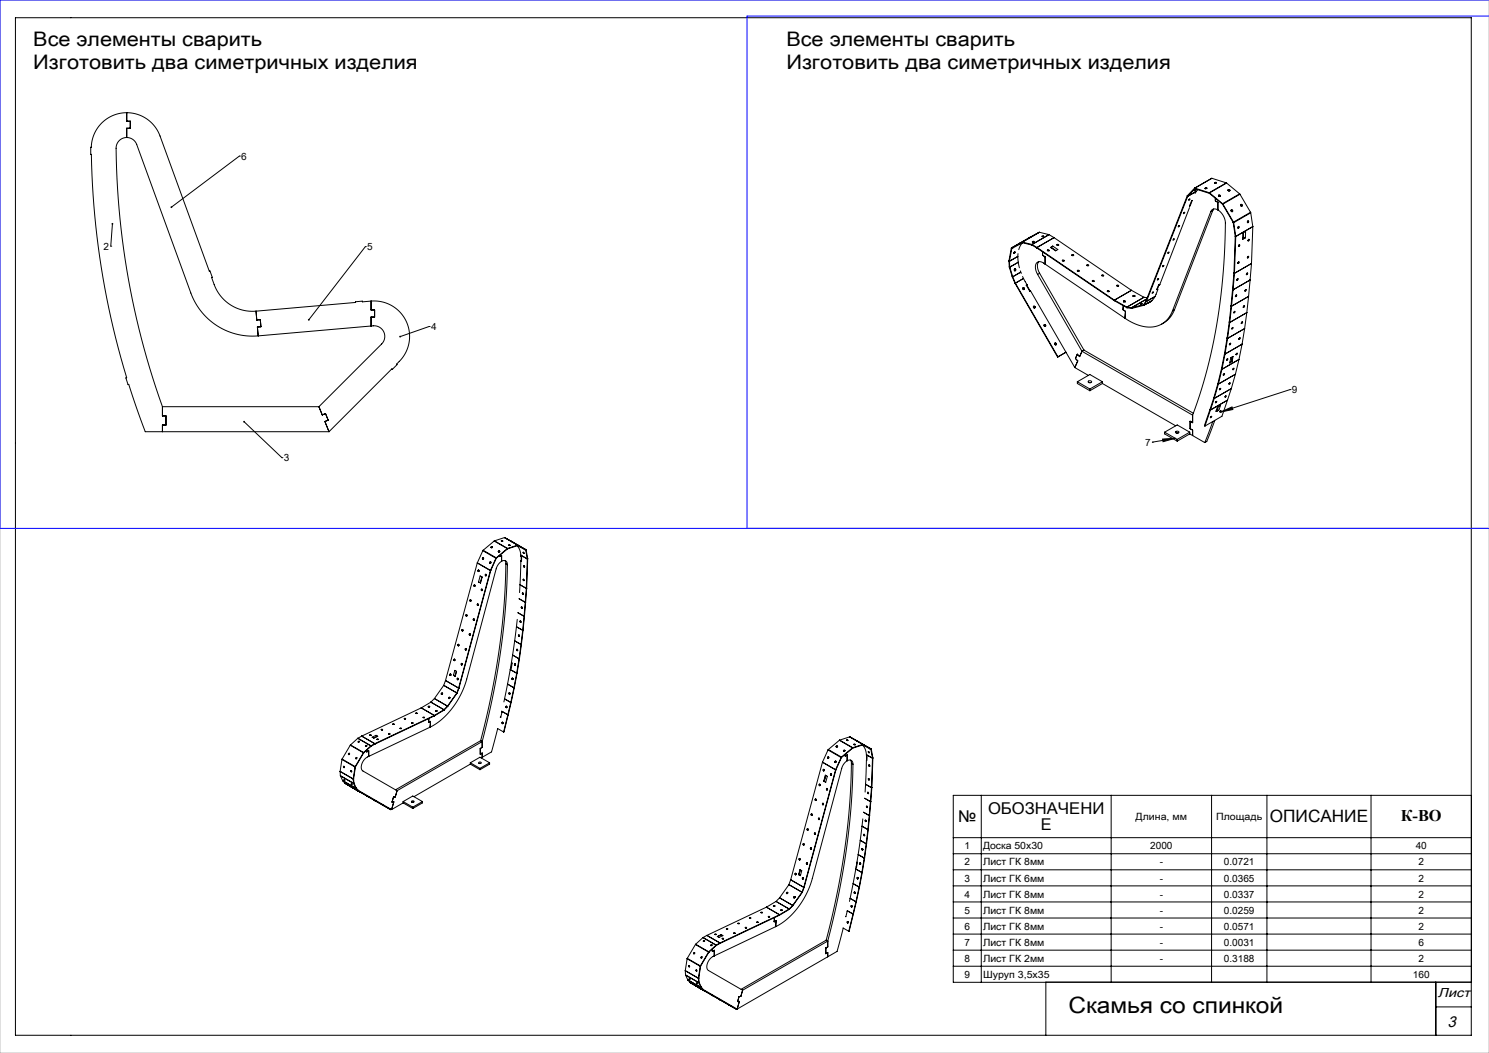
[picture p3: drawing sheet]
<svg xmlns="http://www.w3.org/2000/svg" width="420mm" height="297mm" viewBox="0 0 420 297" stroke-linecap="round" stroke-linejoin="round" font-family="sans-serif">
<defs><g id="words">
<text font-size="6.3" x="301.4" y="285.8">Скамья со спинкой</text>
<g font-size="5.6">
<text x="9.4" y="12.9">Все элементы сварить</text>
<text x="221.8" y="12.9">Все элементы сварить</text>
<text x="9.4" y="19.5">Изготовить два симетричных изделия</text>
<text x="221.8" y="19.5">Изготовить два симетричных изделия</text>
</g>
<text font-size="4.8" x="358.2" y="231.7">ОПИСАНИЕ</text>
<g font-size="4.6">
<text x="270.3" y="231.8">№</text>
<text x="278.7" y="229.5">ОБОЗНАЧЕНИ</text>
<text x="395.1" y="231.5">К-ВО</text>
<text x="293.6" y="234.1">Е</text>
</g>
<text font-size="4.4" x="408.3" y="289.6">3</text>
<text font-size="3.7" x="405.6" y="281.3">Лист</text>
<g font-size="2.8">
<text x="68.1" y="45.1">6</text>
<text x="29.2" y="70.5">2</text>
<text x="103.6" y="70.6">5</text>
<text x="121.6" y="93.1">4</text>
<text x="364.4" y="110.9">9</text>
<text x="323" y="125.7">7</text>
<text x="80.1" y="130.1">3</text>
<text x="320.3" y="231.3">Длина, мм</text>
<text x="343" y="231.3">Площадь</text>
<text x="272.1" y="239.6">1</text>
<text x="277.3" y="239.6">Доска 50х30</text>
<text x="324.4" y="239.6">2000</text>
<text x="399.3" y="239.6">40</text>
<text x="272.1" y="244.1">2</text>
<text x="277.3" y="244.1">Лист ГК 8мм</text>
<text x="327.1" y="244.1">-</text>
<text x="345.2" y="244.1">0.0721</text>
<text x="400.1" y="244.1">2</text>
<text x="272.1" y="248.6">3</text>
<text x="277.3" y="248.6">Лист ГК 6мм</text>
<text x="327.1" y="248.6">-</text>
<text x="345.2" y="248.6">0.0365</text>
<text x="400.1" y="248.6">2</text>
<text x="272.1" y="253.2">4</text>
<text x="272.1" y="257.7">5</text>
<text x="277.3" y="253.2">Лист ГК 8мм</text>
<text x="277.3" y="257.7">Лист ГК 8мм</text>
<text x="327.1" y="253.2">-</text>
<text x="327.1" y="257.7">-</text>
<text x="345.2" y="253.2">0.0337</text>
<text x="345.2" y="257.7">0.0259</text>
<text x="400.1" y="253.2">2</text>
<text x="400.1" y="257.7">2</text>
<text x="272.1" y="262.2">6</text>
<text x="277.3" y="262.2">Лист ГК 8мм</text>
<text x="327.1" y="262.2">-</text>
<text x="345.2" y="262.2">0.0571</text>
<text x="400.1" y="262.2">2</text>
<text x="272.1" y="266.8">7</text>
<text x="277.3" y="266.8">Лист ГК 8мм</text>
<text x="327.1" y="266.8">-</text>
<text x="345.2" y="266.8">0.0031</text>
<text x="400.1" y="266.8">6</text>
<text x="272.1" y="271.3">8</text>
<text x="272.1" y="275.8">9</text>
<text x="277.3" y="271.3">Лист ГК 2мм</text>
<text x="277.3" y="275.8">Шуруп 3,5х35</text>
<text x="327.1" y="271.3">-</text>
<text x="345.2" y="271.3">0.3188</text>
<text x="398.5" y="275.8">160</text>
<text x="400.1" y="271.3">2</text>
</g>
</g></defs>
<g fill="none" stroke="#000" stroke-width=".28">
<path d="M4.4 5h410.6v287h-410.6zM35.7 38.8a3 3 0 0 1 2.9 2l15.2 41.8a18.5 18.5 0 0 0 19 12.1M35.7 31.8a10 10 0 0 1 9.4 6.6l13.9 38.1 .2-.1 .7 1.8-.2 .1 .7 1.9a11.5 11.5 0 0 0 11.8 7.6M35.7 31.8a10 10 0 0 0-10 9.7h-.1a237.9 237.9 0 0 0 10.1 65l-.2 .1 .6 1.9 .2-.1 4.7 13.4h51.8M35.7 38.8a3 3 0 0 0-3 3 223 223 0 0 0 13.1 72.9M35.7 31.8v2.4h1v2h-1v2.6M67.5 44h.1M67.5 44l-19.2 14.4M334.9 55.3l.1 .1M334.9 55.3l-11.7 29.6M334.9 55.2v.1M334.9 55.2l.1 .2"/>
<path d="M335 55.4l-11.6 29.6M335 55.4h.1M335.4 56.3l.3-.2-.4 .4zM335.4 56.2h.1M335.5 58.6l-8.4 21.9-.2-.1M335.8 57.8l-.2 .1M336.1 56.6l.2-.1-.8 1.7zM336.9 53.8l.4-.3zM336.9 53.1l.1 .2M336.9 53.1l-2 2.1M337 53.1h-.1M337 53.1l.1 .1"/>
<path d="M337 53.1l4.1 1.3M337 53.3l-2 2.1M337.1 53.2h.1M337.1 53.2l-.1 .1M337.1 53.2l4 1.3M337.4 54l-2.4 1.4M337.9 53.5l-.8 1.1M340 53.1l-.1 .1M340 53.1h.4M340 53.2h.1M340.4 53.2h-.4M341.1 54.4h.1"/>
<path d="M341.1 54.4v.1M341.1 54.5h.1M341.1 54.5l3.7 3.1M341.2 54.4l-.1 .1M341.2 54.4l3.7 3M341.5 59.7l-10.8 27.9M341.8 50.3l-4.9 2.8M341.8 50.3l-4.8 2.8M341.8 50.3l4.1 1.3M342.1 59.3l-.6 .4M342.1 59.3l-10.8 28M342.3 58.9l-.2 .4"/>
<path d="M342.7 51.5l-.1 .2M342.7 51.5l.4 .1M342.7 51.7h.1M342.8 55.9v.8l.7 .4v2.1M343.1 51.6l-.4 .1M343.5 59.2a1.26 1.26 0 0 0-2 .5M343.5 59.2l1.4 1.3 .6 1.5a156.2 156.2 0 0 1-9.1 55.1M343.7 55.2l.5 .1M343.8 55.1v.3M343.8 55.1l.1-.1a.22 .22 0 0 1 .3 .1 .22 .22 0 0 1-.1 .3h-.1M343.8 55.4h.1M344.8 57.6h.1"/>
<path d="M344.8 57.6l3 5.1M344.9 57.4v.2M344.9 57.4l-.1 .2M344.9 57.6h-.1M344.9 57.6l3 5M345.9 51.6h.1M345.9 51.6l-4.8 2.8M346 51.6l-4.8 2.8M346 51.6l3.7 3.1M346.4 53.7l.5 .1M346.5 53.5v.3M346.5 53.5a.22 .22 0 0 1 .4 0 .22 .22 0 0 1-.1 .3l-.1 .1"/>
<path d="M346.5 53.8h.1M347.3 59.3l.3 .1v.3M349.7 54.7l.1 .1M349.7 54.7l-4.8 2.7M349.8 54.8l-4.9 2.8M349.8 54.8l2.9 5.1M350 57.7l.3 .2-.1 .2M352.7 59.9l.1 .1M352.7 59.9l-4.8 2.7M31.2 69.4h.1M31.7 63.1l-.5 6.3M103.1 69.6h.1"/>
<path d="M103.1 69.6l-16 20.6M284.6 73.6l.1 .1M284.6 73.6l.1 1.7M284.6 73.6h.1M284.7 75.3h.1M284.7 75.3l.1 .1M284.7 75.3l.8 2.7M284.7 73.7l.1 1.6M284.7 73.7h.1M284.8 75.3v.1M284.8 75.4l.8 2.7M285.3 70l.1 .1"/>
<path d="M285.3 70l-.7 3.6M285.3 69.9v.1M285.3 69.9l.1 .2M285.4 70.1l-.7 3.6M285.4 70.1h.1M285.5 78h.1M285.5 78l.1 .1M285.5 78.1l.8 1.8M285.6 78.1h.1M285.7 78.1l.7 1.8M285.8 69.9l-.4 .2M286.1 71.1h.2l-.3 .4z"/>
<path d="M286.2 71.1l-.3 .3M286.2 71v.4h-.3M286.3 75.8l-.1 .6M286.3 79.9h.1M286.3 79.9l12 20.8M286.4 79.9h.1M286.4 79.9h-.1M286.4 79.9l11.9 20.8M287.1 72.3l-2.4 1.4M287.1 71.5l.1 2 .3 2M287.2 74l-2.4 1.4M287.6 68.6l.5-.2z"/>
<path d="M287.8 76.4l.3 .7M287.9 76.7l-2.2 1.4M288.3 68.3l.1 .2M288.3 68.3l-3 1.6M288.4 68.3h-.1M288.4 68.3v.2M288.4 68.3l2.7 .6M288.4 68.5l-3 1.6M288.4 68.5l-1 1.9M288.4 68.5h.1M288.4 78l1.3 2.3M288.4 68.5l2.7 .6"/>
<path d="M288.7 78.5l-2.3 1.4M290.3 67.1l.5-.3zM291.1 68.9v.1M291.1 68.9v.2M291.1 69.1h.1M291.1 69.1l1.4 .9M291.1 69v.1M291.1 69l1.4 .8M291.2 68.1h.5l-.4 .2zM291.6 68.2l-.3 .1 .3-.1M292.5 70h.1M292.5 70l21.8 14.8"/>
<path d="M292.5 69.8h.1M292.5 69.8v.2M292.5 69.8l21.8 14.9M292.7 77.4l-.5-1.2a1.54 1.54 0 0 1 1.2-2.4l1 .4 22.9 15.6M292.7 77.4l12.5 21.7M293 73.8l-.1 .1a3.1 3.1 0 0 0 .3 3.2M293.2 65.5l-7.9 4.4M293.2 65.5l-4.9 2.8M293.2 65.5l2.7 .7M293.2 77.1l-.5 .3M293.2 77.1l12.6 21.7M293.9 66.6h.5l-.4 .1z"/>
<path d="M294.1 71v1l.7 .4v2.1M294.3 66.7h-.3h.3M295.4 70.7h.5M295.5 70.6l.3 .1M295.9 66.2h.1M295.9 66.2l-4.8 2.7M295.9 66.2l1.4 .8M295.9 66.2l-4.8 2.8M296.3 69.8l.7-.4 1.4 1-.7 .3zM296.5 69.9v-.1l1.4 .9M297 69.4l-.6 .5M297.3 67l-4.8 2.8"/>
<path d="M297.3 67l21.8 14.9M298.1 69.1l.5 .1M298.2 69.1h.3M299.7 73.6h.4M299.7 73.5h.4M302.3 72l.5 .1M302.4 72h.4M303.9 76.4l.5 .1M304 76.4h.3M306.6 74.9h.5M306.7 74.8l.3 .1M308.1 79.3l.5 .1"/>
<path d="M308.2 79.3h.3M310.8 77.8h.5M310.9 77.7h.3M326.6 78.7h.1M326.6 78.7l.2-.1-.4 .4zM328.1 75h.1M328 75l.3-.1-.4 .3zM329.5 71.3l.3-.2-.4 .4zM329.5 71.2v.1M331 67.5l.3-.1-.4 .4zM331 67.5h.1M332.5 63.7h.1"/>
<path d="M332.4 63.8l.3-.2-.4 .4zM334 60h.1M333.9 60l.3-.1-.4 .4zM347.8 62.7h.1M347.8 62.7l.2 .1M347.8 62.7l.6 3.9M347.9 62.6l.1 .2M347.9 62.6l-.1 .1M348 62.8l.6 3.9M348.1 77l-.4 4.6M348.1 77h.1M348.1 77l.1 .1"/>
<path d="M348.2 77.1l-.4 4.6M348.2 77.1h.1M348.4 66.6l.2 .1M348.4 66.6h.1M348.4 66.6l-.3 10.4M348.6 66.7h.1M348.6 66.7l-.4 10.4M349 78.7h.3l-.4 .4zM349.1 78.6l-.2 .3M349.2 74.2h.1M349.2 64.3h.1M349.3 64.2h.1"/>
<path d="M349.4 63.9l-.2 .4M349.4 69.4h-.1M349.4 64l-.1 .2M349.4 64h.1M349.4 73.8l-.2 .4M349.4 73.9l-.2 .3M349.6 69.1l-.2 .3M350.6 65.7l.7-.4v1.8l-.8 .4zM350.7 65.6l-.1 1.7 .6-.4M351.1 67l.2 .1M351.1 67h.1M351.7 77.1h.2l-.3 .4z"/>
<path d="M351.8 77l-.2 .4M351.9 72.7h.1M351.9 72.7h-.1M352 62.7h.1M352 62.3l-.1 .5M352.1 67.9h-.1M352.1 62.5l-.1 .2M352.1 62.5h.1M352.1 72.3l-.2 .4M352.3 67.5l-.2 .4M352.6 79l-.4 4.6M352.6 79h.1"/>
<path d="M352.6 79l-4.8 2.7M352.8 60l-4.8 2.8M352.8 60l.6 3.9M353 74.3l-.4 4.7M353 74.3h.1M353 74.3l-4.8 2.8M353.4 63.9l-.4 10.4M353.4 63.9l-4.8 2.8M72.2 87.8l.2 2.5 1-.1 .2 2h-1l.2 2.5M72.8 94.7l32.5-2.8a3 3 0 0 1 3 1.7 3 3 0 0 1-.6 3.4l-17.7 17.7M104.7 84.9a10 10 0 0 1 10.1 6.3 10 10 0 0 1-2.9 11.5l.1 .2-1.3 1.3-.2-.2-17.7 17.8M104.7 84.9l-2.5 .2v-.2l-1.9 .2v.2l-28.1 2.5"/>
<path d="M104.7 84.9v2.5h1v2h-1v2.6M121.1 92.1h.1M121.1 92.1l-8.2 2.8M288.5 81.2l.3 .2v.3M289.7 80.3l-.2 .1 1 1.7 .2-.1 12.5 21.7M289.7 80.3l.8 1.7M291.5 86.4l.3 .2v.3M294.5 91.6l.3 .2v.3M297.5 96.8l.3 .2v.3M300.7 99.3l-2.4 1.4M305.2 99.1l-.7 1.5-.6-.7-.6 1.2 .7 .7-.8 1.9M305.2 99.1l31.2 18"/>
<path d="M305.8 98.8l-.6 .3M305.8 98.8l30.8 17.8M312.3 82.2h.5M312.4 82.1l.4 .1M314.3 84.8h.1M314.3 84.7h.1M314.3 84.7v.1M314.3 84.7l3.6 1.9M314.3 84.8l3.6 2M315 80.6l.5 .1M315.1 80.6h.3M316.8 86.2v1.1l.7 .5-.2 2"/>
<path d="M317 84.9v.2M317 84.9l.4 .1-.4 .1M317 85.1h-.1M317.9 86.6h.1M317.9 86.6v.2M317.9 86.8h.1M317.9 86.6l1.3 .2M317.9 86.8l1.3 .2M319.1 81.9h.1M319.1 81.9l-4.8 2.8M319.1 81.9l3.6 1.9M319.2 86.8h.1"/>
<path d="M319.2 86.8l.1 .2M319.2 87h.1M319.7 83.4v.2M319.7 83.4l.4 .1h-.4M319.7 83.5l-.1 .1M321.7 85.9l.5-.3zM321.8 85.8l-.1 .1M322.2 85.6l-.4 .2M322.6 85.9l.1 .2M322.6 85.9l-3.4 .9M322.6 85.9h.1M322.7 86.1l-3.4 .9"/>
<path d="M322.7 83.9h.1M322.7 83.9l-4.8 2.7M322.7 83.9l.9 .1M322.7 86.1h.1M322.7 86.1l2.2-1.3-2.2 1.3M323.2 84.9l-.6 1M323.2 84.9h.1M323.2 84.9l.2 .1M323.4 85l-.7 1.1M323.4 85h.1M323.5 84.3l-4.3 2.5M324.5 85.2l-.5 .2"/>
<path d="M324.9 84.8l-1.5 .9M325.1 82.5l.3-.1-.4 .3zM325.1 82.4v.1M325.8 83.6l-2.4 1.4M326.5 81.3l-.1 .1M326.9 80.4l-1 3-.9 1.3M326.9 80.4l.3-.2-.4 .2-.5 1.3 .2-.1M330.7 87.6a7 7 0 0 1-9.4 4.2l-2.3-1-1.7-1M331.3 87.3a7.3 7.3 0 0 1-3.6 4.1M331.3 87.3l-.6 .3M345.4 99.7l-.9 4.3M345.4 99.7h.1"/>
<path d="M345.4 99.7l.1 .2M345.5 99.9l-.8 4.3M345.5 99.9h.1M346.1 95.3l.2 .1M346.1 95.3l-.7 4.4M346.1 95.3h.1M346.3 95.4l-.8 4.5M346.3 95.4h.1M346.7 90.8l-.6 4.5M346.7 90.8h.1M346.7 90.8l.2 .1M346.8 97.1h.1"/>
<path d="M346.9 91l-.6 4.4M346.9 91h.1M347 96.8l-.2 .3M347.2 86.3l-.5 4.5M347.2 86.3h.1M347.2 86.3l.2 .1M347.4 86.4l-.5 4.5M347.4 86.4h.1M347.6 92.4l.2 .1-.3 .3zM347.7 81.6h.1M347.7 81.6l-.5 4.7M347.7 81.6l.1 .1"/>
<path d="M347.7 92.4l-.3 .3M347.8 81.7l-.4 4.7M347.8 81.7h.1M348 88.2h.1M348.1 87.9h.3l-.3 .4zM348.2 87.8l-.2 .4M348.6 83.3h.2l-.3 .4zM348.7 83.2l-.2 .4M348.9 99.6l-.2 .3M349.5 95.6h.1M349.7 95.3l-.2 .3M350.3 90.9h.2l-.3 .4z"/>
<path d="M350.3 97.1l-.8 4.3M350.3 97.1h.1M350.3 97.1l-4.8 2.8M350.4 90.8l-.3 .4M350.7 86.6h.1M350.8 86.3l.3 .1-.3 .3zM350.9 86.3l-.2 .3M351.1 92.7l-.8 4.4M351.1 92.7h.1M351.1 92.7l-4.8 2.7M351.2 82h-.1M351.3 81.7l.2 .1-.3 .3z"/>
<path d="M351.4 81.7l-.2 .3M351.7 88.2l-.6 4.5M351.7 88.2h.1M351.7 88.2l-4.8 2.8M352.2 83.6l-.5 4.6M352.2 83.6l-4.8 2.8M45.8 114.7v2.6h1v2.6h-1v1.9M45.8 114.7h44.2M68.9 119l10.6 10.1M90 114.7l.9 2.3 .9-.3 .8 1.8-1 .4 1.2 2.9M303.2 103.7l3.8 2.2M303.9 107.7v.5l3.5 2"/>
<path d="M303.9 107.7l3.5 2M303.9 107.7l3.5-2.1 3.6 2.1M307 107.5l.3-.1a.37 .37 0 0 1 .5 0 .37 .37 0 0 1 0 .5 .37 .37 0 0 1-.5 .1l-.3-.2zM307.2 107.9h.5M307.4 109.7v.5M311 107.7l-3.6 2M311 107.7v.5M311 108.2l-3.6 2M311 108.2l20.6 11.9M336.4 117.1v2.1l-.7-.4v2.1l.7 .4v1.6M341.3 115.5h.1M341.3 115.5l-1.6 4.5 .2 .2"/>
<path d="M341.3 115.5l.1 .1M341.4 115.6l-1.5 4.6M341.4 115.6h.1M341.5 117.6l.3-.2-.4 .4zM341.6 117.5l-.2 .1M342.1 118.9l-2.3 5.9M342.4 112.3l-1.1 3.2M342.4 112.3h.1M342.4 112.3l.1 .1M342.5 112.4l-1.1 3.2M342.5 112.4h.1M342.7 118.6l-2.3 5.9-.6 .3"/>
<path d="M343 113.3l-.1 .1M343.1 115.8l.2 .2M343.1 115.8v.1M343.5 108.2l-1.1 4.1M343.5 108.2h.1M343.5 108.2l.2 .1M343.6 114.6l.1 .1M343.7 108.3l-1.2 4.1M343.7 108.3h.1M343.7 114.7l-.4 1.3M344 109.7l.3-.1-.3 .4zM344.1 114.3l-.7 .4-.4 1.3 .2-.1"/>
<path d="M344.1 114.3h.1M344.2 114.3l.1 .1M344.2 109.6l-.2 .2M344.2 116l.3-.1-.4 .4zM344.2 116.2l3.3-1.4 .2 .7zM344.3 114.4l-.6 .3M344.3 114.4l-.5 1.3-.5 .3M344.3 115.9l-.2 .2M344.5 104l-1 4.2M344.5 104h.1M344.5 104l.2 .2M344.7 104.2l-1 4.1"/>
<path d="M344.7 104.2h.1M345.3 105.4l-.3 .3M345.7 111.7l-.1 .2M346 101.5h.1M346.2 101.2l-.2 .3M346.2 112.9l-1.5 4.5-4.8 2.8M346.2 112.9h.1M346.2 112.9l-4.8 2.7M346.7 108.1l.3-.1-.3 .4zM346.9 108l-.2 .2M347.2 100.9l.6-.4-.3 1.5-.6 .4zM347.3 109.6l-1.1 3.3"/>
<path d="M347.3 109.6h.1M347.3 109.6l-4.8 2.8M347.4 101.9l.1 .1M347.4 101.9l-.5 .3M347.6 100.7l-.3 1.2M347.6 100.6l-.2 1.3M348 103.9l-.3 .3M348.5 105.6l-1.2 4M348.5 105.6h.1M348.5 105.6l-4.8 2.7M349.5 101.4l-1 4.2M349.5 101.4h.1"/>
<path d="M349.5 101.4l-4.8 2.8M363.9 109.9h.1M363.9 109.9l-19.7 6.3M79.5 129.1h.1M325 124.7h.1M327.9 123.8l3.6-.2-3.4 1zM328.5 121.9l3.6 2M328.5 121.9v.5l3.6 2M328.5 121.9l3.6-2 3.5 2M331.5 123.6l-6.5 1.1M331.6 121.8l.3-.2a.37 .37 0 0 1 .5 0 .37 .37 0 0 1 .1 .5 .37 .37 0 0 1-.5 .1l-.4-.1zM331.8 122.1h.5"/>
<path d="M332.1 123.9v.5M335.6 121.9l-3.5 2M335.6 121.9v.5M335.6 122.4l-3.5 2M335.6 122.4l4.2 2.4M134.6 158.8l3.7 2.1M134.6 158.8l-8.9 33.1M134.6 158.7v.1M134.6 158.7l3.7 2.2M136.2 155.3l3.7 2.2M136.2 155.3l-1.6 3.4M136.3 155.2l-.1 .1"/>
<path d="M136.3 155.2l3.7 2.1M136.3 157.3l-.1 .4M138.4 158.5l-.1 .4M138.5 154.5h.2M138.5 154.5l.2-.3 .1 .3M138.7 154.5h.1M138.8 154.5h.1M138.9 154.4h-.4M139.4 152.6l3.7 2.1M139.4 152.6l-3.1 2.6M139.5 152.6h-.1M139.5 152.6l3.7 2.1"/>
<path d="M139.9 157.5h.1M139.9 157.5l-1.6 3.4M140 157.3l-.1 .2M140 157.3v.1M140 157.5l-1.6 3.4M140 157.4h.1M140.6 155.7h.1M140.6 155.7l.2-.3v.3M140.7 155.7h.1M140.8 155.7h.1M140.9 156.7v.3l.6-.3v1.6M141 155.5l-.4 .1"/>
<path d="M141.4 152.5l.4 .1zM141.4 152.6l.4 .1M141.5 152.6l.2 .1M141.5 158.3l-1 1-.5 1.1-8.3 31.1a21.9 21.9 0 0 1-10.4 13.6M141.5 158.3a1 1 0 0 1 1.2-.1 1 1 0 0 1 .4 1.1M142.3 151.6l6.1 3.4M142.3 151.6l-2.8 1M142.3 151.6l3.8 2.2M142.4 158.1l.3 .9M142.7 159a204.8 204.8 0 0 1-7.1 49.9M142.7 159l.4 .3M143.1 154.7l-3.1 2.6"/>
<path d="M143.1 154.7v.1M143.1 159.3a204.8 204.8 0 0 1-7.1 49.9M143.1 154.8l-3.1 2.6M143.1 154.8h.1M143.2 154.7h-.1M143.2 154.7l-.1 .1M143.5 153.7l.4 .1zM143.5 153.8l.3 .1M144.1 152.6l.4 .2zM145.9 153.9l.6 1 .5 2M146 153.9h.1M146 153.9l-2.9 .9"/>
<path d="M146 153.9l2.3 1.3M146 153.8h.1M146 153.8l-2.8 .9M146 153.8v.1M146.1 153.8l-.1 .1M146.1 153.8l2.3 1.2M146.2 153.8l.4 .2zM146.9 156.6l1.8 1.1M146.9 156.7l.3 .2-.1 1.4-.2-.1M146.9 156.8l.1 .1M147 158.1l.1 .1M147 156.9l-.5 10.2"/>
<path d="M147.8 159.5l.2 .4M147.8 156l-.2-.2 .1 .3M147.9 156.1h-.2M147.9 159.6l-.2 .1 .1 .2M147.9 154.9l.4 .3M148 159.8l-.2 .1M148.3 155.2h.1M148.3 155.2l.4 2.4M148.4 155v.1M148.4 155l-.1 .2M148.4 155.1l-.1 .1M148.4 155.1l.4 2.5"/>
<path d="M148.7 157.7h.1M148.7 157.7l-.2 8.3M148.8 157.6h.1M148.8 157.6h-.1M148.8 157.6l-.1 .1M148.8 157.6l-.2 8.3M130.5 177.5v.4M131.6 173.4l.1 .4M132.5 178.7l.1 .4M132.7 169.2l.1 .4M133.7 174.6v.3M133.9 165v.4"/>
<path d="M134.8 170.4l.1 .4M135 160.8l.1 .4M135.1 164.1h-.1M135.4 162.4l.6 .4-.5 1.7-.5-.4zM135.9 162.7l-.3 1.7M135.9 166.2l.1 .4M137.1 162v.4M138.3 160.9l-8.9 33.2M138.3 160.9h.1M138.4 160.9h-.1M138.4 160.9l-8.9 33.2M138.4 160.9h.1"/>
<path d="M145.7 176.8l1.7 1M145.9 174.7l-1.6 12.2-2.2 11.1M146.1 172.8l1.7 1M146.4 179.1l.1 .4M146.4 168.9l1.8 1M146.5 179.2h.1M146.5 179.2h-.2l.1 .3M146.5 179.4l-.1 .1M146.5 179.4h.1M146.7 164.9l1.8 1.1M146.8 175.1l.1 .4M146.9 175.2h-.2l.1 .3"/>
<path d="M147 175.4l-.2 .1M147.1 171.2l.2 .3M147.2 171.2h-.2l.2 .4M147.3 171.4l-.1 .2M147.4 177.8l-.4 4M147.4 177.8h.1M147.5 167.3l.1 .3M147.5 167.3h-.1l.1 .3M147.5 177.7l-.1 .1M147.5 177.7l-.4 4M147.5 177.7h.1M147.6 167.5l-.1 .1"/>
<path d="M147.7 163.4l.1 .3M147.7 163.4l-.1 .1 .1 .3M147.8 173.8l-.4 4M147.8 173.8h.1M147.9 163.7l-.2 .1M147.9 173.8l-.4 3.9M147.9 173.8h.1M147.9 173.8h-.1M148.2 169.9h.1M148.2 169.9l-.4 3.9M148.3 169.8l-.4 4M148.3 169.8h.1"/>
<path d="M148.3 169.8l-.1 .1M148.5 166l-.3 3.9M148.5 166h.1M148.6 165.9l-.3 3.9M148.6 165.9h.1M148.6 165.9l-.1 .1M118.8 199.7l3.7 2.1M118.8 199.7l-16.8 7.9M118.8 199.7h.1M120.8 199.4h.1M121.1 199.4l-.1-.2-.2 .2M121.2 199.4h-.4"/>
<path d="M121.5 198l3.7 2.2M121.5 198l-2.7 1.7M122.5 197l-1 1M122.5 197l3.7 2.2M122.5 197h.1M124.8 195.5l-.3 .3M125.2 193.3l-2.7 3.7M125.2 193.3l3.7 2.2M125.2 193.3h.1M125.2 193.3l3.7 2.1M125.7 191.9l-.5 1.4M125.7 191.9h.1"/>
<path d="M125.7 191.9l3.7 2.2M126.2 199.2l-1 1M126.2 199.2l.1 .1M126.2 199.2h.1M126.3 199.3l-1 1M126.3 199.2v.1M126.9 196.7l-.3 .3M127.1 190.1v.4M128 190.4l.4 .3M128 190.5h-.1M128 190.4v.1M128.2 185.9l.1 .4"/>
<path d="M128.3 189.1l.5 .3-.4 1.4-.5-.3zM128.4 190.6v.1M128.7 189.3l-.3 1.4M128.9 195.5l-2.7 3.7M128.9 195.5h.1M128.9 195.4v.1M128.9 195.4h.1M128.9 195.5l-2.6 3.7M129 195.4l-.1 .1M129.1 191.3l.1 .4M129.3 181.7l.1 .4M129.4 194.1l-.5 1.3"/>
<path d="M129.4 194.1h.1M129.5 194.1l-.5 1.3M129.5 194.1h.1M129.5 194.1h-.1M130.3 187.1v.4M131.4 182.9l.1 .4M142.3 197.1l1.8 1M142.9 199.2v.4M142.9 199.6h.1M143.2 193l1.8 1M143.7 195.4l.1 .4M143.9 188.8l1.8 1.1"/>
<path d="M144 188.2l.3 .1M144.1 198.1l-.9 3.5M144.1 198.1h.1M144.2 198.1l-.8 3.5M144.2 198.1h.1M144.2 198.1h-.1M144.3 186.9l.2 .1-.3 1.4-.2-.1M144.5 191.3l.1 .3M144.6 184.8l1.8 1M144.6 191.6h.1M144.7 191.4h.1M144.7 191.4l-.3-.1 .1 .4"/>
<path d="M144.7 191.5l-.2 .2M144.7 191.5h.1M145 194l-.9 4.1M145 194h.1M145.1 194l-.9 4.1M145.1 194h.1M145.1 194h-.1M145.2 180.7l1.8 1.1M145.3 187.2l.1 .4M145.4 187.3h.1M145.4 187.3l-.3-.1 .1 .4M145.4 187.4l-.2 .2"/>
<path d="M145.4 187.4h.1M145.7 189.9l-.7 4.1M145.7 189.9h.1M145.9 189.9l-.8 4.1M145.9 189.9h.1M145.9 189.9h-.2M145.9 183.1l.1 .4M146 183.5h.1M146 183.2h.1M146 183.2h-.3l.1 .3M146 183.4l-.2 .1M146 183.4h.1"/>
<path d="M146.4 185.8l-.7 4.1M146.4 185.8h.1M146.5 185.8h-.1M146.5 185.8l-.6 4.1M146.5 185.8h.1M147 181.8l-.6 4M147 181.8h.1M147.1 181.7l-.6 4.1M147.1 181.7h.1M147.1 181.7l-.1 .1M95.9 217.6l3.7 2.1M95.9 217.6l.1 1.2"/>
<path d="M95.9 217.6h.1M96 218.8l.6 1.4M96 218.8l3.7 2.2M96.4 214.2l3.7 2.1M96.4 214.2l-.5 3.4M96.5 214.1l-.1 .1M96.5 214.1l3.7 2.1M97 216.3v.1M97 216.3h.1M97 216.1l.1 .4M97 219.8l.3 .3zM97 216.4h.1"/>
<path d="M98.6 212.5l-.2 .3M98.8 210.2l-2.3 3.9M98.8 210.2l3.7 2.1M98.9 210.1l-.1 .1M98.9 210.1l3.7 2.2M99 217.5l.1 .1M99 217.5h.1M99.1 217.3l.1 .4M99.1 217.6h.1M99.6 219.7l.1 1.2M99.6 219.7h.1M99.7 219.7h-.1"/>
<path d="M99.7 219.7l.1 1.1M99.7 219.7h.1M100.1 216.3l-.5 3.4M100.2 216.2l-.1 .1M100.2 216.2l.1 .1M100.3 216.3h-.2M100.3 216.3l-.6 3.4M100.3 216.3h.1M100.7 213.7l-.3 .3M100.9 208.3l-2 1.8M100.9 208.3l3.7 2.1M101 208.2l-.1 .1"/>
<path d="M101 208.2l3.7 2.2M101.4 209.2l-.4 .1M102 207.6h.1M102 207.6l3.7 2.2M102 207.6l-1 .6M102.5 212.3l-2.3 3.9M102.5 212.3l.1 .1M102.6 212.3h-.1M102.6 212.3v.1M102.6 212.4l-2.3 3.9M102.6 212.4h.1M103.5 211.6v.5l.5-.3v1.5"/>
<path d="M103.5 210.4l-.4 .1M104.3 207.3h.4zM104.3 207.4h.3M104.6 210.4l-2 1.9M104.6 210.4v.1M104.6 210.5l-2 1.9M104.7 210.5h.1M104.7 210.4h-.1M104.7 210.4v.1M105 207.9l1.1-.5 .5 .3-1.1 .5zM105.7 209.9l-1 .6M105.7 209.9h.1"/>
<path d="M105.7 209.8l-1 .6M105.7 209.8v.1M105.7 209.8h.1M106.1 207.4l.3 .3M106.3 208.5h.4zM106.4 208.6h.3M106.4 207.7h.1M106.4 207.7l-1 .5M106.4 207.7v.1M106.7 208.6h.1M107.5 205.7l.4 .1zM107.5 205.8h.4"/>
<path d="M107.9 205.8v.1M109.6 206.9l.4 .1zM109.6 207h.3M109.9 207l.1 .1M110.8 204.2l.4 .1zM110.8 204.3h.3M111.1 204.3h.1M112.8 205.4l.4 .1zM112.9 205.5h.3M113.2 205.5h.1M114 202.7h.4zM114 202.8h.4"/>
<path d="M116.1 203.8l.4 .1zM116.1 203.9h.3M116.4 203.9l.1 .1M117.3 201.1l.4 .1zM117.3 201.2h.3M119.3 202.3l.4 .1zM119.4 202.4h.3M121 202.7l-.1 1 .5-.2-.1 1.6M121.3 205.1l-17.6 8.4a2.97 2.97 0 0 0-1.5 3.9l9.8 5.6M122.5 201.9l-16.8 8M122.5 201.8h.1M122.5 201.8l-16.8 8"/>
<path d="M122.5 201.8v.1M122.5 201.9h.1M122.9 200.6h.1M123.2 200.6l-.2-.2-.1 .2M123.2 200.6h-.3M125.2 200.2h.1M125.2 200.2l-2.7 1.6M125.2 200.2v.1M125.2 200.3l-2.7 1.6M125.2 200.2l.1 .1M125.3 200.3h-.1M132.7 215.1l2.7-1.5 2.7 1.5"/>
<path d="M132.7 215.1l2.7 1.6M132.7 215.1v.4M132.7 215.5l2.7 1.6M132.7 215.5l-15.9 9.2M135.1 215l.4-.1a.32 .32 0 0 1-.1 .6 .32 .32 0 0 1-.4-.4zM135.2 215.3h.4M135.4 216.7v.4M135.6 208.9l-24 13.9M135.6 208.9l.4 .3M136 209.2l-24 13.8M136 209.2v1.6l-.5 .3v1.6l.5-.3v1.2M138.1 215.1l-2.7 1.6"/>
<path d="M138.1 215.1v.4l-2.7 1.6M140.3 205.5l1.8 1M140.4 205.5l-1.8 6.6-2.9 1.7M141.2 202.2v.1M141.3 202.2h-.1M141.5 200.8l.1 .1-.4 1.5-.1-.1M141.5 200.9h.1M141.5 200.6l1.7 1M141.8 203.7v.4M143.2 201.6h.1M143.2 201.6l-1.1 4.9M143.4 201.6l-1.3 4.9"/>
<path d="M143.4 201.6h.1M143.4 201.6h-.2M232 215l3.7 2.1M232 215l-9 33.1M232 215h.1M232.4 217v.4M232.8 218.6l.6 .4-.5 1.7-.6-.4zM232.9 218.7l-.5 1.6M233 218.7l-.6 1.6M233.6 211.5l3.7 2.2M233.6 211.5l-1.6 3.5M233.6 211.4v.1"/>
<path d="M233.6 211.4l3.7 2.1M233.7 213.5l-.1 .4M234.4 218.2l.1 .4M235.7 217.1l-9 33.2M235.7 217.1h.1M235.8 214.7l-.1 .4M235.8 217.1l-9 33.2M235.8 217.1h.1M235.9 210.7h.1M235.9 210.7l.2-.3v.3M236 210.7h.1M236.1 210.7h.1"/>
<path d="M236.3 210.6h-.4M236.8 208.8l-3.2 2.6M236.8 208.8l3.7 2.1M236.8 208.8h.1M237.3 213.7h.1M237.3 213.7l-1.6 3.4M237.3 213.5v.2M237.3 213.5l.1 .2M237.3 213.7l-1.5 3.4M237.4 213.7h.1M238 211.9h.1M238 211.9l.2-.3v.3"/>
<path d="M238.1 211.9h.1M238.2 211.9h.1M238.3 211.8h-.4M238.4 212.8v.5l.6-.4v1.7M238.8 208.7l.4 .1zM238.8 208.8h.4h-.4M239 214.6l-1 1-.6 1.1-8.3 31.1a21.9 21.9 0 0 1-10.3 13.6M239 214.6a1 1 0 0 1 1.1-.1 1 1 0 0 1 .5 1M239.7 207.8l6 3.4M239.7 207.8l-2.9 1M239.7 207.8l3.7 2.2M239.9 214.4l.3 .9"/>
<path d="M240.2 215.3a204.8 204.8 0 0 1-7.2 49.9M240.2 215.3l.4 .2M240.5 210.9l-3.2 2.6M240.5 210.9v.1M240.5 211l-3.1 2.7M240.5 211h.1M240.5 210.9h.1M240.6 215.5a204.8 204.8 0 0 1-7.1 49.9M240.8 209.9l.4 .1zM240.8 210l.4 .1M240.9 210l.3 .1M241.5 208.8l.4 .2z"/>
<path d="M243.3 210.1l.7 1.1 .5 1.9M243.3 210.1l-2.8 .9M243.3 210.1h.1M243.3 210.1l2.3 1.3M243.4 210h.1M243.4 210l-2.9 .9M243.4 210l-.1 .1M243.4 210l2.3 1.2M243.6 210l.3 .2zM244.4 212.9l1.7 1M244.4 213v1.5M244.4 213.1h.1"/>
<path d="M244.5 214.4l-.5 9M244.5 213.1v1.1M245 212l.1 .3M245 219.6l.2 .3M245.1 219.6l-.2 .1 .2 .3M245.2 219.9l-.1 .1M245.2 211.1l.5 .3M245.3 216.1l-.2-.4 .1 .4M245.4 216l-.2 .1M245.6 211.4h.1M245.7 211.4l.4 2.5M245.7 211.2l.1 .1"/>
<path d="M245.7 211.2l-.1 .2M245.8 211.3l-.1 .1M245.8 211.3l.4 2.5M246.1 213.9h.1M246.1 213.9l-.3 8.3M246.2 213.8h.1M246.2 213.8l-.1 .1M246.2 213.8l-.3 8.3M96.6 220.2l.6 .7M96.6 220.2l3.8 2.1M97.2 220.9h.1M97.2 220.9l13 7.5 .1-.2"/>
<path d="M98.9 221.8l.3 .2zM99.1 221l.3 .3zM99.7 220.9h.1M99.7 221l.6 1.3M99.8 220.8v.1M99.8 220.8l-.1 .1M99.8 220.9l-.1 .1M99.8 220.9l.6 1.3M100 222.5h.1M100.3 222.3h.1M100.4 222.3l.5 .7M100.4 222.7h.1"/>
<path d="M100.4 222.2h.1M100.4 222.2l-.1 .1M100.5 222.2l.5 .7M100.7 222.9h.1M100.9 223l.4 .2zM100.9 223h.1M101 222.9h.1M101 222.9l-.1 .1M101 222.9v.1M101 222.9l9.5 5.4M101.2 223.2l.3 .2zM103.2 224.4l.4 .2z"/>
<path d="M103.5 224.5l.3 .2zM105.5 225.7l.4 .2zM105.8 225.8l.3 .2zM107.8 227l.4 .2zM112 223l-.5 1.8h-.5l-.4 1.4h.5l-.6 2.1M113.7 226.1l2.7-1.6 2.8 1.6M113.7 226.1l2.7 1.6M113.7 226.1v.4M113.7 226.5l2.7 1.5M113.7 226.5l-3.2 1.8M116.1 226l.5-.1a.32 .32 0 0 1-.1 .5 .32 .32 0 0 1-.4-.4zM116.2 226.3h.4"/>
<path d="M116.4 227.7v.3M119.2 226.1v.4l-2.8 1.5M119.2 226.1l-2.8 1.6M226.7 237.9l.1 .4M227.8 233.8l.1 .3M228.8 239.1v.4M229 229.6v.4M229.9 234.9l.1 .4M230.1 225.4v.4M231 230.8l.1 .4M231.2 221.2l.1 .4M232.2 226.6v.4"/>
<path d="M232.4 220.3h-.1M233.3 222.4v.4M242.6 237l1.7 1M243.1 233l1.7 1M243.2 239.3l.2 .4M243.3 239.4h.1M243.3 239.4h-.2v.2l.2 .1 .1-.1M243.4 231l-1.7 12.2-2.1 11M243.4 239.6h.1M243.6 229.1l1.6 .9M243.7 235.3l.2 .4M243.8 235.4h.1"/>
<path d="M243.8 235.4l-.2-.1v.3h.3M243.9 225.1l1.6 1M243.9 235.6h.1M244.2 221.2l1.6 1M244.2 231.3l.1 .4M244.2 231.4h-.2l.2 .3M244.3 238l-.5 4M244.3 238h.1M244.3 231.6l-.1 .1M244.4 238l-.5 4M244.4 238h.1M244.4 237.9l-.1 .1"/>
<path d="M244.5 227.4l.2 .3M244.6 227.4l-.2 .1 .1 .3M244.7 227.7l-.2 .1M244.8 234l-.5 4M244.8 234h.1M244.8 223.5l.2 .3M244.9 223.5h-.2l.1 .3M244.9 233.9l-.5 4M244.9 233.9h.1M244.9 233.9l-.1 .1M245 223.7l-.2 .1M245.2 230l-.4 4"/>
<path d="M245.2 230h.1M245.3 230l-.4 3.9M245.3 230h.1M245.3 230h-.1M245.5 226.1h.1M245.5 226.1l-.3 3.9M245.6 226l-.3 4M245.6 226h.1M245.6 226l-.1 .1M245.8 222.2l-.3 3.9M245.8 222.2h.1M245.9 222.1l-.1 .1"/>
<path d="M245.9 222.1l-.3 3.9M245.9 222.1h.1M268.9 224.3h146.1v52.8h-146.1zM268.9 236.3h146.1M276.8 224.3v52.8M313.4 224.3v52.8M341.7 224.3v52.8M357.4 224.3v52.8M386.7 224.3v52.8M211.4 258.9h.4zM211.4 259h.4M214.6 257.3l.4 .1z"/>
<path d="M214.7 257.4h.3zM215 257.4h.1M216.2 255.9l-16.8 7.9M216.2 255.9l3.7 2.1M216.2 255.9h.1M216.7 258.5l.4 .1zM216.7 258.6h.4M218.2 255.6h.1M218.5 258.8l-.1 1.2 .5-.3-.1 1.7M218.5 255.6l-.2-.2-.1 .2M218.5 255.6h-.3M218.9 254.3l-2.7 1.6"/>
<path d="M218.9 254.3l3.7 2.1M218.9 254.2v.1M218.9 254.2l3.7 2.2M219.9 258.1l-16.8 8M219.9 258h.1M219.9 258l-16.8 8M219.9 258v.1M219.9 258.1h.1M219.9 253.2l-1 1M219.9 253.2l3.7 2.2M219.9 253.2h.1M220.3 256.8h.1"/>
<path d="M220.6 256.8l-.2-.2-.1 .2M220.6 256.8h-.4M222.2 251.8l-.3 .2M222.5 249.5l-2.6 3.7M222.5 249.5l3.7 2.2M222.6 256.4l-2.7 1.6M222.6 256.4v.1M222.6 256.5l-2.7 1.6M222.6 256.4h.1M222.6 256.5h.1M223 248.1l-.5 1.4M223 248.1h.1"/>
<path d="M223 248.1l3.7 2.2M223.6 255.4l-1 1M223.6 255.4v.1M223.6 255.4h.1M223.6 255.5l-1 1M223.7 255.4l-.1 .1M224.3 252.9l-.3 .3M224.4 246.3l.1 .4M225.4 246.7h-.1M225.4 246.7l.4 .2M225.5 246.7h.1M225.6 242.1v.4"/>
<path d="M225.6 245.3l.5 .3-.3 1.4-.5-.3zM225.7 245.3l-.3 1.4M226.2 251.7l-2.6 3.7M226.2 251.7h.1M226.2 251.6v.1M226.2 251.6h.1M226.3 251.7l-2.6 3.7M226.3 251.6v.1M226.5 247.5l.1 .4M226.7 250.3l-.5 1.3M226.7 250.3h.1M226.8 250.3l-.5 1.3"/>
<path d="M226.8 250.3h.1M226.8 250.3h-.1M227.6 243.3l.1 .4M238.6 258.6h.1M238.9 257.1l-.3 1.5M239 256.9l1.6 .9M239.1 259.9l.1 .4M239.8 253.4l1.6 .9M240.2 255.4l.1 .4M240.6 257.8h.1M240.6 257.8l-1.2 4.9M240.6 249.2l1.7 1"/>
<path d="M240.7 257.8l-1.3 4.9M240.7 257.8h.1M240.7 257.8h-.1M241.1 251.6l.1 .4M241.4 245.1l1.7 1M241.4 254.3l-.8 3.5M241.4 254.3h.1M241.5 244.5h.1M241.5 254.3l-.8 3.5M241.5 254.3h.1M241.5 254.3h-.1M241.7 243.2l-.2 1.4"/>
<path d="M241.9 247.5l.1 .4M242 247.6h.1M242 247.6l-.2-.1 .1 .4M242.1 247.7l-.2 .2M242.1 247.7h.1M242.1 241l1.7 1M242.3 250.2l-.9 4.1M242.3 250.2h.1M242.4 250.2l-.9 4.1M242.4 250.2h.1M242.4 250.2h-.1M242.6 243.4l.1 .4"/>
<path d="M242.7 243.5h.1M242.7 243.5h-.2l.1 .3M242.8 243.6l-.2 .2M242.8 243.6h.1M243.1 246.1l-.8 4.1M243.1 246.1h.1M243.2 246.1l-.8 4.1M243.2 246.1h.1M243.2 246.1h-.1M243.8 242l-.7 4.1M243.8 242h.1M243.9 242l-.7 4.1"/>
<path d="M243.9 242h.1M243.9 242h-.1M268.9 240.8h146.1M268.9 245.3h146.1M268.9 249.9h146.1M268.9 254.4h146.1M268.9 258.9h146.1M193.3 273.8l.1 1.2M193.3 273.8l3.7 2.1M193.4 275l3.7 2.1M193.4 275h.1M193.4 275l.6 1.4"/>
<path d="M193.8 270.4l3.7 2.2M193.8 270.4l-.5 3.4M193.9 270.3l-.1 .1M193.9 270.3l3.7 2.1M194 276.4l.6 .7M194 276.4l3.7 2.1M194.3 272.5l.1 .1M194.3 272.5h.1M194.4 272.3l.1 .4M194.4 276l.3 .3zM194.4 272.6h.1M194.6 277.1l13 7.5v-.2"/>
<path d="M194.6 277.1h.1M194.6 277.1l9.3 5.3M195.9 268.7l-.2 .4M196.2 266.4l-2.3 3.9M196.2 266.4l3.7 2.1M196.2 278l.4 .2zM196.2 266.3v.1M196.2 266.3l3.7 2.2M196.4 273.7l.1 .1M196.4 273.7h.1M196.4 273.5l.2 .4M196.4 277.2l.3 .3z"/>
<path d="M196.5 273.8h.1M197 275.9l.1 1.2M197 275.9h.1M197 278.5h.1M197.1 277.1h.1M197.1 277.2l.6 1.3M197.1 275.9h-.1M197.1 275.9l.1 1.1M197.1 275.9h.1M197.2 277h.1M197.2 277l-.1 .1M197.2 277.1l.6 1.3"/>
<path d="M197.5 278.8h.1M197.5 272.6l-.5 3.3M197.6 272.4l-.1 .2M197.6 272.4v.1M197.6 272.5l-.1 .1M197.6 272.5l-.5 3.4M197.6 272.5h.1M197.7 278.5h.1M197.7 278.5l.6 .7M197.7 278.9h.1M197.8 278.4h.1M197.8 278.4l-.1 .1"/>
<path d="M197.8 278.4l.6 .7M198 269.9l-.2 .3M198.2 279.2h.1M198.3 264.5h.1M198.3 264.5l-2.1 1.8M198.3 264.5l3.7 2.1M198.3 279.2l.4 .2zM198.3 279.2h.1M198.4 279.1h.1M198.4 279.1l-.1 .1M198.4 279.1l-.1 .2M198.4 279.1l9.5 5.5"/>
<path d="M198.5 279.4l.4 .2zM198.8 265.4l-.4 .1M199.4 263.8l-1.1 .6M199.4 263.8l3.7 2.2M199.9 268.5l-2.3 3.9M199.9 268.5v.1M199.9 268.5h.1M199.9 268.5l.1 .1M199.9 268.6l-2.3 3.9M200 268.6h-.1M200.8 266.6l-.3 .1M200.9 267.7v.6l.6-.3v1.6"/>
<path d="M201.5 269.6a3 3 0 0 0-1.8 4l9.8 5.7M201.6 263.5l.4 .1zM201.7 263.6h.3M202 266.6l-2.1 1.9M202 266.6v.1M202 266.7l-2 1.9M202 266.7h.1M202 266.6h.1M202.3 264.1l1.1-.5 .5 .3-1.1 .5zM203.1 266.1l-1.1 .6M203.1 266l-1.1 .6M203.1 266v.1"/>
<path d="M203.1 266.1h.1M203.1 266h.1M203.4 263.7l.4 .2M203.4 263.7l-1 .5M203.4 263.6v.1M203.7 264.7h.4zM203.7 264.8h.4M204.9 261.9l.4 .1zM204.9 262l.4 .1M207 263.1l.4 .1zM207 263.2h.3M207.3 263.2v.1"/>
<path d="M208.1 260.4l.4 .1zM208.2 260.5h.3M209.5 279.3l-.5 1.7-.5 .1-.4 1.4 .5-.1-.7 2.2M210.2 261.6l.4 .1zM210.2 261.7h.3M210.5 261.7h.1M213.5 260.1h.4zM213.5 260.1l.3 .1M213.8 260.2h.1M218.8 261.4l-17.3 8.2M233 265.2l.5 .2M233 265.2l-24 13.8"/>
<path d="M233.5 265.4l-24 13.9M233.5 265.4v1.7l-.6 .3v1.6l.6-.3v1.2M237.8 261.7l1.6 1M237.9 261.8l-1.8 6.5-28.2 16.3M268.9 263.5h146.1M268.9 268h146.1M268.9 272.5h146.1M405 277v15M415 277h-120v15M200.6 280.6l.4 .2zM200.8 280.7l.4 .2zM202.9 281.9l.4 .2z"/>
<path d="M203.1 282l.4 .2zM205.2 283.2l.4 .2zM405 284h10"/>
<circle cx="340.2" cy="53.1" r=".23"/>
<circle cx="342.9" cy="51.5" r=".23"/>
<circle cx="344" cy="55.2" r=".25"/>
<circle cx="346.7" cy="53.6" r=".25"/>
<circle cx="347.5" cy="59.4" r=".25"/>
<circle cx="350.2" cy="57.9" r=".25"/>
<circle cx="286.3" cy="76.1" r=".24"/>
<circle cx="295.7" cy="70.6" r=".24"/>
<circle cx="298.4" cy="69" r=".24"/>
<circle cx="299.9" cy="73.5" r=".24"/>
<circle cx="302.6" cy="71.9" r=".24"/>
<circle cx="304.2" cy="76.3" r=".24"/>
<circle cx="306.9" cy="74.8" r=".24"/>
<circle cx="308.4" cy="79.2" r=".24"/>
<circle cx="311.1" cy="77.7" r=".24"/>
<circle cx="349.3" cy="74.1" r=".22"/>
<circle cx="349.3" cy="64.1" r=".23"/>
<circle cx="349.5" cy="69.3" r=".22"/>
<circle cx="352" cy="72.5" r=".22"/>
<circle cx="352" cy="62.6" r=".23"/>
<circle cx="352.1" cy="67.7" r=".22"/>
<circle cx="288.7" cy="81.4" r=".26"/>
<circle cx="291.7" cy="86.6" r=".26"/>
<circle cx="294.7" cy="91.8" r=".26"/>
<circle cx="297.7" cy="97" r=".26"/>
<circle cx="312.6" cy="82.1" r=".24"/>
<circle cx="315.3" cy="80.5" r=".24"/>
<circle cx="317.2" cy="85" r=".24"/>
<circle cx="319.9" cy="83.4" r=".24"/>
<circle cx="347" cy="97" r=".23"/>
<circle cx="348.9" cy="99.8" r=".23"/>
<circle cx="349.7" cy="95.5" r=".23"/>
<circle cx="343.1" cy="113.4" r=".23"/>
<circle cx="345.3" cy="105.6" r=".23"/>
<circle cx="345.8" cy="111.8" r=".23"/>
<circle cx="346.2" cy="101.4" r=".23"/>
<circle cx="348" cy="104.1" r=".23"/>
<circle cx="136.2" cy="157.5" r=".2"/>
<circle cx="138.3" cy="158.7" r=".2"/>
<circle cx="138.7" cy="154.4" r=".18"/>
<circle cx="140.8" cy="155.6" r=".18"/>
<circle cx="147.7" cy="155.9" r=".18"/>
<circle cx="147.8" cy="159.7" r=".19"/>
<circle cx="130.4" cy="177.8" r=".19"/>
<circle cx="131.5" cy="173.6" r=".19"/>
<circle cx="132.5" cy="178.9" r=".19"/>
<circle cx="132.7" cy="169.4" r=".19"/>
<circle cx="133.6" cy="174.8" r=".19"/>
<circle cx="133.8" cy="165.2" r=".19"/>
<circle cx="134.7" cy="170.6" r=".19"/>
<circle cx="134.9" cy="161" r=".19"/>
<circle cx="135.9" cy="166.4" r=".19"/>
<circle cx="137" cy="162.2" r=".19"/>
<circle cx="146.4" cy="179.3" r=".19"/>
<circle cx="146.8" cy="175.3" r=".19"/>
<circle cx="147.1" cy="171.4" r=".19"/>
<circle cx="147.5" cy="167.4" r=".19"/>
<circle cx="147.7" cy="163.6" r=".19"/>
<circle cx="121" cy="199.4" r=".17"/>
<circle cx="124.6" cy="195.7" r=".19"/>
<circle cx="126.7" cy="196.9" r=".19"/>
<circle cx="127" cy="190.3" r=".19"/>
<circle cx="128.1" cy="186.1" r=".19"/>
<circle cx="129.1" cy="191.5" r=".19"/>
<circle cx="129.3" cy="181.9" r=".19"/>
<circle cx="130.2" cy="187.3" r=".19"/>
<circle cx="131.3" cy="183.1" r=".19"/>
<circle cx="142.8" cy="199.4" r=".19"/>
<circle cx="143.7" cy="195.6" r=".19"/>
<circle cx="144.5" cy="191.5" r=".19"/>
<circle cx="145.2" cy="187.4" r=".19"/>
<circle cx="145.8" cy="183.3" r=".19"/>
<circle cx="97" cy="216.3" r=".18"/>
<circle cx="98.4" cy="212.6" r=".19"/>
<circle cx="99.1" cy="217.5" r=".18"/>
<circle cx="100.5" cy="213.8" r=".19"/>
<circle cx="101.2" cy="209.2" r=".19"/>
<circle cx="103.3" cy="210.4" r=".19"/>
<circle cx="123.1" cy="200.6" r=".17"/>
<circle cx="141.7" cy="203.9" r=".19"/>
<circle cx="232.3" cy="217.2" r=".19"/>
<circle cx="233.6" cy="213.7" r=".2"/>
<circle cx="234.4" cy="218.4" r=".19"/>
<circle cx="235.6" cy="214.9" r=".2"/>
<circle cx="236.1" cy="210.6" r=".18"/>
<circle cx="238.1" cy="211.8" r=".18"/>
<circle cx="245" cy="212.1" r=".18"/>
<circle cx="245" cy="219.8" r=".19"/>
<circle cx="245.2" cy="215.9" r=".19"/>
<circle cx="226.6" cy="238.1" r=".19"/>
<circle cx="227.8" cy="234" r=".19"/>
<circle cx="228.7" cy="239.3" r=".19"/>
<circle cx="228.9" cy="229.8" r=".19"/>
<circle cx="229.8" cy="235.2" r=".19"/>
<circle cx="230" cy="225.6" r=".19"/>
<circle cx="231" cy="231" r=".19"/>
<circle cx="231.2" cy="221.4" r=".19"/>
<circle cx="232.1" cy="226.8" r=".19"/>
<circle cx="233.2" cy="222.6" r=".19"/>
<circle cx="243.2" cy="239.5" r=".19"/>
<circle cx="243.7" cy="235.5" r=".19"/>
<circle cx="244.1" cy="231.5" r=".19"/>
<circle cx="244.5" cy="227.6" r=".19"/>
<circle cx="244.8" cy="223.7" r=".19"/>
<circle cx="218.4" cy="255.6" r=".17"/>
<circle cx="220.4" cy="256.8" r=".17"/>
<circle cx="222" cy="251.9" r=".19"/>
<circle cx="224.1" cy="253.1" r=".19"/>
<circle cx="224.4" cy="246.5" r=".19"/>
<circle cx="225.5" cy="242.3" r=".19"/>
<circle cx="226.4" cy="247.7" r=".19"/>
<circle cx="227.6" cy="243.5" r=".19"/>
<circle cx="240.2" cy="255.6" r=".19"/>
<circle cx="241" cy="251.8" r=".19"/>
<circle cx="241.9" cy="247.7" r=".19"/>
<circle cx="242.6" cy="243.6" r=".19"/>
<circle cx="194.4" cy="272.5" r=".18"/>
<circle cx="195.8" cy="268.8" r=".19"/>
<circle cx="196.5" cy="273.7" r=".18"/>
<circle cx="197.9" cy="270" r=".19"/>
<circle cx="198.5" cy="265.4" r=".19"/>
<circle cx="200.6" cy="266.6" r=".19"/>
<circle cx="239.1" cy="260.1" r=".19"/>
</g>
<path d="M0 0h420v297h-420z" fill="none" stroke="#c0c0c0" stroke-width=".28"/>
<path d="M420 0h-420v149h420M420 4.5h-209.3v144.5" fill="none" stroke="#00f" stroke-width=".28"/>
<path d="M31.5 63a.25 .25 0 0 0 .1 .3 .25 .25 0 0 0 .4-.1 .25 .25 0 0 0-.3-.3v.2v-.2zM48.2 58.3l-.1 .3 .2-.2-.2 .2a.25 .25 0 0 0 .4 0 .25 .25 0 0 0 0-.3 .25 .25 0 0 0-.3 0zM86.9 90l.1 .4 .1-.2-.1 .2a.25 .25 0 0 0 .3 0 .25 .25 0 0 0 0-.4 .25 .25 0 0 0-.4 0zM112.7 94.8l-.1 .2 .3-.1-.3 .1a.25 .25 0 0 0 .4 .2 .25 .25 0 0 0 .1-.4 .25 .25 0 0 0-.4 0zM68.7 118.8a.25 .25 0 0 0 .1 .4 .25 .25 0 0 0 .3-.3 .25 .25 0 0 0-.4-.2l.2 .3zM344.2 116.2l3.3-1.4 .2 .7zM327.9 123.8l3.6-.2-3.4 1z" fill="#000"/>
<use href="#words"/>
</svg>
